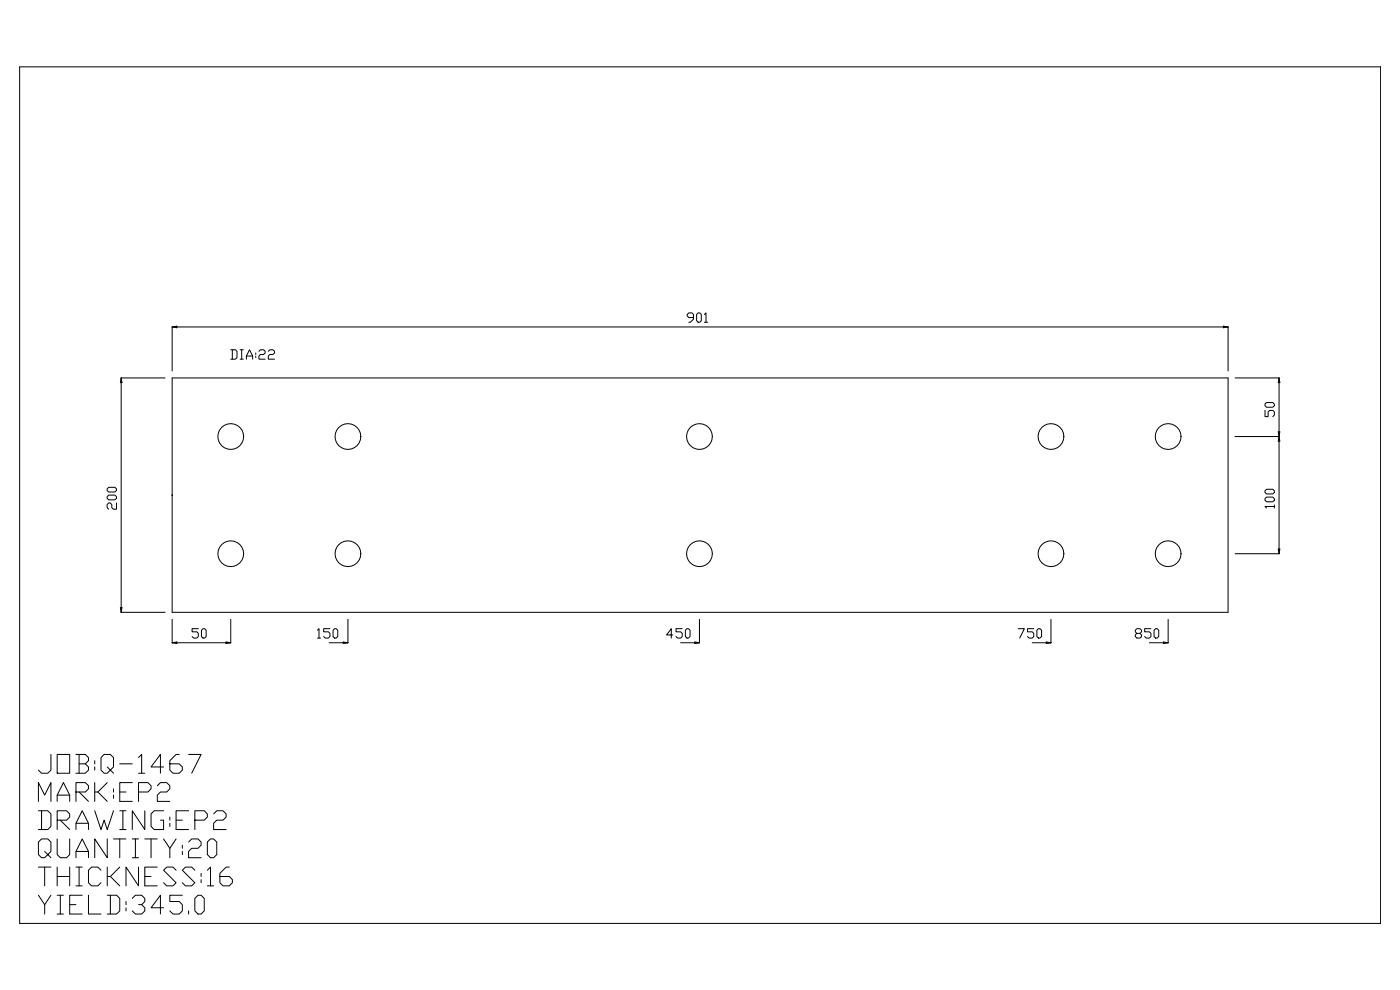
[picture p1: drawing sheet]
<svg xmlns="http://www.w3.org/2000/svg" width="420mm" height="297mm" viewBox="0 0 420 297" stroke-linecap="round" stroke-linejoin="round" font-family="sans-serif">
<g fill="none" stroke="#000" stroke-width=".3">
<path d="M5.9 20h408.1v256.9h-408.1zM51.6 98v13.2M51.6 98h316.7M51.6 98l1.4-.2v.5zM208 95.2h-1.4l-.5-.4v-.5l.5-.5h.9l.5 .5v1.4l-1 .9h-.4M209.4 93.8h.4l.5 .5v1.9l-.5 .4h-.4l-.5-.4v-1.9zM211.3 94.3l.4-.5v2.8M211.3 96.6h.9M366.9 97.8l1.4 .2-1.4 .3zM368.3 98v13.2M36.3 113.3h13.2M36.3 113.3v70.3"/>
<path d="M36.3 113.3l.3 1.4h-.5zM51.6 113.3h316.7v70.3h-316.7zM69.2 104.9h1.4l.5 .5v1.8l-.5 .5h-1.4M69.7 104.9v2.8M72 104.9h1M72 107.7h1M72.5 104.9v2.8M73.9 107.7v-.9l.9-1.9 1 1.9v.9M73.9 106.8h1.9M76.7 105.8v.5M76.7 106.8v.4M77.6 105.4l.5-.5h1l.4 .5v.4l-.4 .5h-1l-.5 .5v.9h1.9"/>
<path d="M80.5 105.4l.4-.5h1l.4 .5v.4l-.4 .5h-1l-.4 .5v.9h1.8M370.4 113.3h13.2M383.6 113.3l.2 1.4h-.5zM383.6 113.3v52.7M370.4 130.9h13.2M379.4 123.1v1.8h.9v-1.4l.5-.4h.9l.5 .4v1l-.5 .4M379.8 120.7h1.9l.5 .5v.4l-.5 .5h-1.9l-.4-.5v-.4zM383.3 129.5h.5l-.5 2.8h.5zM32.6 148.5h1.9l.4 .4v.5l-.4 .5h-1.9l-.5-.5v-.5zM32.6 146.1h1.9l.4 .5v.5l-.4 .4h-1.9l-.5-.4v-.5zM34.9 150.8v1.9h-.9l-.5-.5v-.9l-.4-.5h-.5l-.5 .5v.9l.5 .5M51.6 148.5h.1"/>
<path d="M51.7 148.5h-.1M51.7 148.4l-.1 .1M379.8 149.1h1.9l.5 .4v.5l-.5 .5h-1.9l-.4-.5v-.5zM379.8 146.7h1.9l.5 .5v.4l-.5 .5h-1.9l-.4-.5v-.4zM382.2 151.9h-2.8l.4 .4M382.2 151.4v.9M370.4 166h13.2M383.3 164.6h.5l-.2 1.4zM36.1 182.2h.5l-.3 1.4zM36.3 183.6h13.2M51.6 185.7v7.1M51.6 192.7l1.4-.2v.5z"/>
<path d="M51.6 192.7h17.6M59.5 188.5h-1.9v1h1.4l.5 .4v1l-.5 .4h-.9l-.5-.4M60.4 189l.5-.5h.5l.4 .5v1.9l-.4 .4h-.5l-.5-.4zM67.8 192.5l1.4 .2-1.4 .3zM69.2 185.7v7.1M95.2 189l.5-.5v2.8M95.2 191.3h.9M98.7 192.7h5.6M98.9 188.5h-1.8v1h1.4l.4 .4v1l-.4 .4h-1l-.4-.4M100.4 188.5h.4l.5 .5v1.9l-.5 .4h-.4l-.5-.4v-1.9zM102.9 192.5l1.4 .2-1.4 .3zM104.3 185.7v7.1"/>
<path d="M201.8 190.4h-1.9l1.4-1.9v2.8M204.1 192.7h5.7M204.6 188.5h-1.9v1h1.4l.5 .4v1l-.5 .4h-.9l-.5-.4M205.5 189l.5-.5h.5l.4 .5v1.9l-.4 .4h-.5l-.5-.4zM208.4 192.5l1.4 .2-1.4 .3zM209.8 185.7v7.1M305.3 188.5h1.9l-1.4 2.8M309.5 192.7h5.7M310 188.5h-1.9v1h1.4l.5 .4v1l-.5 .4h-.9l-.5-.4M311.4 188.5h.5l.5 .5v1.9l-.5 .4h-.5l-.4-.4v-1.9zM313.8 192.5l1.4 .2-1.4 .3zM315.2 185.7v7.1"/>
<path d="M340.9 189.9l-.4-.4v-.5l.4-.5h1l.4 .5v.5l-.4 .4h-1l-.4 .5v.5l.4 .4h1l.4-.4v-.5l-.4-.5M344.7 192.7h5.6M345.2 188.5h-1.9v1h1.4l.5 .4v1l-.5 .4h-.9l-.5-.4M346.1 189l.5-.5h.4l.5 .5v1.9l-.5 .4h-.4l-.5-.4zM348.9 192.5l1.4 .2-1.4 .3zM350.3 185.7v7.1M15.3 226.2v4.7l-1 1h-1.8l-1-1M17.1 226.2h3.8v5.7h-3.8zM17.1 238.4h3.8M22.8 237.5h2.8l.9-1v-.9l-.9-.9h-2.8v5.6M22.8 226.2h2.8l.9 1v.9l-.9 .9M23.7 229h1.9l.9 1v.9l-.9 1h-2.8"/>
<path d="M23.7 226.2v5.7M23.7 237.5l2.8 2.8M28.4 228.1v.9M28.4 230v.9M28.4 234.7v5.6M29.3 237.5l2.9 2.8M32.2 234.7l-2.9 2.8h-.9M32.2 230l.9 .9-.9 1h-1l-.9-1v-3.7l.9-1h1.9l.9 1v2.8l-.9 .9 .9 1M34 236.5v1M34 238.4v1M35.9 237.5h1.9M35.9 229h3.8"/>
<path d="M39.7 234.7h-3.8v5.6h3.8M41.5 237.5h2.9l.9-1v-.9l-.9-.9h-2.9v5.6M41.5 227.2l1-1v5.7M41.5 231.9h1.9M47.2 235.6l.9-.9h1.9l.9 .9v.9l-.9 1h-1.9l-.9 .9v1.9h3.7M49.1 230h-3.8l2.8-3.8v5.7M53.7 226.2h-.9l-1.9 1.9v2.8l1 1h1.8l1-1v-.9l-1-1h-2.8M56.6 226.2h3.7l-2.8 5.7M11.5 243.1h2.8l1 1v3.7l-1 .9h-2.8M11.5 240.3v-5.6l1.9 3.7 1.9-3.7v5.6M12.5 243.1v5.6M13.4 255.3l.9 1-.9 .9h-.9l-1-.9v-3.8l1-.9h1.8l1 .9v2.8l-1 1 1 .9"/>
<path d="M17.1 251.6v4.7l1 .9h1.9l.9-.9v-4.7M17.1 245.9h2.9l.9-.9v-.9l-.9-1h-2.9v5.6M17.1 240.3v-1.9l1.9-3.7 1.9 3.7v1.9M18.1 245.9l2.8 2.8M22.8 257.2v-1.9l1.9-3.7 1.8 3.7v1.9M22.8 248.7v-1.8l1.9-3.8 1.8 3.8v1.8M22.8 255.3h3.7M22.8 246.9h3.7M28.4 243.1l1.9 5.6 .9-2.8 1 2.8 1.8-5.6M32.2 251.6v5.6l-3.8-5.6v5.6M34 251.6h3.8M35.9 251.6v5.6"/>
<path d="M35.9 243.1h1.9M35.9 248.7h1.9M36.9 243.1v5.6M39.7 251.6h1.8M39.7 257.2h1.8M40.6 251.6v5.6M43.4 243.1v5.6l-3.7-5.6v5.6M43.4 251.6h3.8M45.3 251.6v5.6M49.1 251.6l1.8 2.8v2.8M49.1 243.1h-2.9l-.9 1v3.7l.9 .9h2.9v-2.8h-1M50.9 245v.9"/>
<path d="M50.9 246.9v.9M52.8 251.6l-1.9 2.8M52.8 245.9h1.9M54.7 253.4v1M54.7 255.3v1M56.6 252.5l.9-.9h1.9l.9 .9v.9l-.9 1h-1.9l-.9 .9v1.9h3.7M56.6 243.1h-3.8v5.6h3.8M58.4 245.9h2.8l1-.9v-.9l-1-1h-2.8v5.6M63.1 251.6h1l.9 .9v3.8l-.9 .9h-1l-.9-.9v-3.8zM64.1 244.1l.9-1h1.9l.9 1v.9l-.9 .9h-1.9l-.9 1v1.8h3.7M11.5 268.4l1.9 2.9v2.8M11.5 260h3.8"/>
<path d="M13.4 260v5.6M15.3 268.4l-1.9 2.9M17.1 268.4h1.9M17.1 274.1h1.9M17.1 260v5.6M17.1 262.8h3.8M18.1 268.4v5.7M20.9 271.3h1.9M20.9 260v5.6M22.8 260h1.9M22.8 265.6h1.9M23.7 260v5.6"/>
<path d="M24.7 268.4h-3.8v5.7h3.8M26.5 268.4v5.7h3.8M30.3 260.9l-1-.9h-1.8l-1 .9v3.8l1 .9h1.8l1-.9M32.2 268.4h2.8l.9 1v3.7l-.9 1h-2.8M32.2 260v5.6M33.1 268.4v5.7M33.1 262.8l2.8 2.8M35.9 260l-2.8 2.8h-.9M37.8 270.3v1M37.8 272.2v.9M39.7 269.4l.9-1h1.9l.9 1v.9l-.9 1h-1M41.5 260v5.6l-3.7-5.6v5.6"/>
<path d="M42.5 271.3l.9 .9v.9l-.9 1h-1.9l-.9-1M43.4 262.8h1.9M47.2 260h-3.8v5.6h3.8M49.1 272.2h-3.8l2.8-3.8v5.7M52.8 260.9l-.9-.9h-1.9l-.9 .9 3.7 3.8-.9 .9h-1.9l-.9-.9M54.7 268.4h-3.8v1.9h2.8l1 1v1.8l-1 1h-1.8l-1-1M56.6 273.1v1M58.4 269.4l1-1h.9l.9 1v3.7l-.9 1h-.9l-1-1zM58.4 260.9l-.9-.9h-1.9l-.9 .9 3.7 3.8-.9 .9h-1.9l-.9-.9M60.3 261.9v.9M60.3 263.8v.9M62.2 260.9l.9-.9v5.6"/>
<path d="M62.2 265.6h1.9M68.8 260h-1l-1.9 1.9v2.8l1 .9h1.9l.9-.9v-.9l-.9-1h-2.9"/>
<circle cx="69.2" cy="130.9" r="3.9"/>
<circle cx="104.3" cy="130.9" r="3.9"/>
<circle cx="209.8" cy="130.9" r="3.9"/>
<circle cx="315.2" cy="130.9" r="3.9"/>
<circle cx="350.3" cy="130.9" r="3.9"/>
<circle cx="69.2" cy="166" r="3.9"/>
<circle cx="104.3" cy="166" r="3.9"/>
<circle cx="209.8" cy="166" r="3.9"/>
<circle cx="315.2" cy="166" r="3.9"/>
<circle cx="350.3" cy="166" r="3.9"/>
</g>
</svg>
